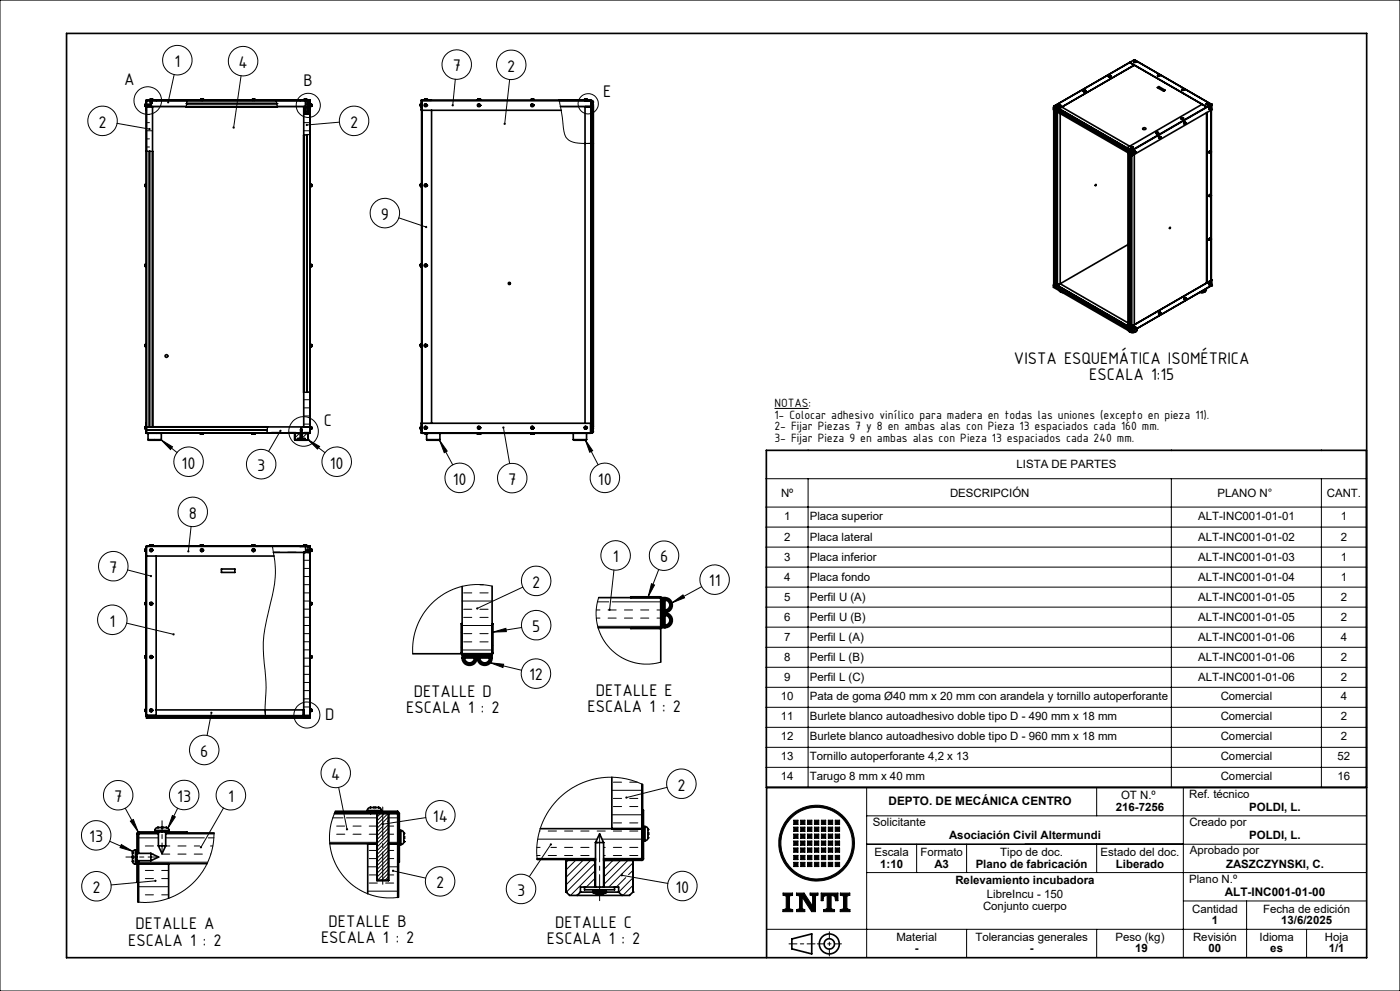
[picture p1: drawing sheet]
<svg xmlns="http://www.w3.org/2000/svg" width="420mm" height="297mm" viewBox="0 0 420 297" stroke-linecap="round" stroke-linejoin="round" font-family="sans-serif">
<defs><g id="words">
<g font-size="5.4">
<text x="52.3" y="20.1">1</text>
<text x="71.5" y="20.4">4</text>
<text x="135.8" y="21.4">7</text>
<text x="152.2" y="21.5">2</text>
<text x="37.2" y="25.4">A</text>
<text x="91.1" y="25.6">B</text>
<text x="181" y="29">E</text>
<text x="29.6" y="38.3">2</text>
<text x="105" y="38.3">2</text>
<text x="114.3" y="65.9">9</text>
<text x="304.2" y="109">VISTA ESQUEMÁTICA ISOMÉTRICA</text>
<text x="326.8" y="113.8">ESCALA 1:15</text>
<text x="97.1" y="127.7">C</text>
<text x="54.5" y="140.4">10</text>
<text x="77.2" y="141.2">3</text>
<text x="98.9" y="140.4">10</text>
<text x="135.8" y="145.3">10</text>
<text x="152.5" y="145.3">7</text>
<text x="179.4" y="145.3">10</text>
<text x="56.6" y="155.5">8</text>
<text x="32.8" y="171.7">7</text>
<text x="183.8" y="168.5">1</text>
<text x="198" y="168.6">6</text>
<text x="159.7" y="176.1">2</text>
<text x="212.7" y="175.8">11</text>
<text x="32.8" y="187.8">1</text>
<text x="159.7" y="189.4">5</text>
<text x="158.7" y="203.9">12</text>
<text x="124.1" y="208.8">DETALLE D</text>
<text x="178.7" y="208.6">DETALLE E</text>
<text x="97.5" y="215.7">D</text>
<text x="121.9" y="213.7">ESCALA 1 : 2</text>
<text x="176.3" y="213.5">ESCALA 1 : 2</text>
<text x="60.1" y="226.8">6</text>
<text x="99.3" y="233.7">4</text>
<text x="203.2" y="236.9">2</text>
<text x="34.3" y="240.4">7</text>
<text x="53.2" y="240.3">13</text>
<text x="68.4" y="240.4">1</text>
<text x="129.9" y="246.4">14</text>
<text x="26.8" y="252.4">13</text>
<text x="27.7" y="267.7">2</text>
<text x="130.8" y="266.2">2</text>
<text x="155.1" y="268.5">3</text>
<text x="202.6" y="267.6">10</text>
<text x="40.6" y="278.5">DETALLE A</text>
<text x="98.6" y="277.8">DETALLE B</text>
<text x="166.5" y="278.1">DETALLE C</text>
<text x="38.5" y="283.4">ESCALA 1 : 2</text>
<text x="96.3" y="282.7">ESCALA 1 : 2</text>
<text x="164.1" y="283">ESCALA 1 : 2</text>
</g>
<g font-size="3.9">
<text x="232.3" y="125.5">1- Colocar adhesivo vinílico para madera en todas las uniones (excepto en pieza 11).</text>
<text x="232.3" y="122">NOTAS:</text>
<text x="232.3" y="129">2- Fijar Piezas 7 y 8 en ambas alas con Pieza 13 espaciados cada 160 mm.</text>
<text x="232.3" y="132.5">3- Fijar Pieza 9 en ambas alas con Pieza 13 espaciados cada 240 mm.</text>
</g>
<g font-size="3.5">
<text x="266.6" y="241.2">DEPTO. DE MECÁNICA CENTRO</text>
<text x="367.4" y="268.5">ALT-INC001-01-00</text>
</g>
<g font-size="3.4">
<text x="304.9" y="140.4">LISTA DE PARTES</text>
<text x="234.3" y="148.9">Nº</text>
<text x="285" y="148.9">DESCRIPCIÓN</text>
<text x="365.2" y="148.9">PLANO N°</text>
<text x="398" y="148.9">CANT.</text>
<text x="235.2" y="155.8">1</text>
<text x="242.9" y="155.8">Placa superior</text>
<text x="359.4" y="155.8">ALT-INC001-01-01</text>
<text x="402.2" y="155.8">1</text>
<text x="235.2" y="162.1">2</text>
<text x="242.9" y="162.1">Placa lateral</text>
<text x="359.4" y="162.1">ALT-INC001-01-02</text>
<text x="402.2" y="162.1">2</text>
<text x="235.2" y="168.1">3</text>
<text x="242.9" y="168.1">Placa inferior</text>
<text x="359.4" y="168.1">ALT-INC001-01-03</text>
<text x="402.2" y="168.1">1</text>
<text x="235.2" y="174.1">4</text>
<text x="242.9" y="174.1">Placa fondo</text>
<text x="359.4" y="174.1">ALT-INC001-01-04</text>
<text x="402.2" y="174.1">1</text>
<text x="235.2" y="180.1">5</text>
<text x="242.9" y="180.1">Perfil U (A)</text>
<text x="359.4" y="180.1">ALT-INC001-01-05</text>
<text x="402.2" y="180.1">2</text>
<text x="235.2" y="186.1">6</text>
<text x="242.9" y="186.1">Perfil U (B)</text>
<text x="359.4" y="186.1">ALT-INC001-01-05</text>
<text x="402.2" y="186.1">2</text>
<text x="235.2" y="192.1">7</text>
<text x="242.9" y="192.1">Perfil L (A)</text>
<text x="359.4" y="192.1">ALT-INC001-01-06</text>
<text x="402.2" y="192.1">4</text>
<text x="235.2" y="198.1">8</text>
<text x="242.9" y="198.1">Perfil L (B)</text>
<text x="359.4" y="198.1">ALT-INC001-01-06</text>
<text x="402.2" y="198.1">2</text>
<text x="234.3" y="209.8">10</text>
<text x="235.2" y="204.1">9</text>
<text x="242.9" y="204.1">Perfil L (C)</text>
<text x="242.9" y="209.8">Pata de goma Ø40 mm x 20 mm con arandela y tornillo autoperforante</text>
<text x="359.4" y="204.1">ALT-INC001-01-06</text>
<text x="366.2" y="209.8">Comercial</text>
<text x="402.2" y="204.1">2</text>
<text x="402.2" y="209.8">4</text>
<text x="234.3" y="215.8">11</text>
<text x="242.9" y="215.8">Burlete blanco autoadhesivo doble tipo D - 490 mm x 18 mm</text>
<text x="366.2" y="215.8">Comercial</text>
<text x="402.2" y="215.8">2</text>
<text x="234.3" y="221.8">12</text>
<text x="242.9" y="221.8">Burlete blanco autoadhesivo doble tipo D - 960 mm x 18 mm</text>
<text x="366.2" y="221.8">Comercial</text>
<text x="402.2" y="221.8">2</text>
<text x="234.3" y="227.8">13</text>
<text x="242.9" y="227.8">Tornillo autoperforante 4,2 x 13</text>
<text x="366.2" y="227.8">Comercial</text>
<text x="401.3" y="227.8">52</text>
<text x="234.3" y="233.8">14</text>
<text x="242.9" y="233.8">Tarugo 8 mm x 40 mm</text>
<text x="366.2" y="233.8">Comercial</text>
<text x="401.3" y="233.8">16</text>
<text x="336.3" y="239.5">OT N.º</text>
<text x="356.7" y="239.1">Ref. técnico</text>
<text x="334.8" y="243">216-7256</text>
<text x="374.8" y="243">POLDI, L.</text>
<text x="261.9" y="247.5">Solicitante</text>
<text x="284.7" y="251.6">Asociación Civil Altermundi</text>
<text x="356.8" y="247.5">Creado por</text>
<text x="374.8" y="251.6">POLDI, L.</text>
<text x="262.4" y="256.5">Escala</text>
<text x="276.1" y="256.5">Formato</text>
<text x="300" y="256.5">Tipo de doc.</text>
<text x="330.2" y="256.5">Estado del doc.</text>
<text x="357" y="256">Aprobado por</text>
<text x="264.1" y="260">1:10</text>
<text x="280.3" y="260">A3</text>
<text x="292.7" y="260">Plano de fabricación</text>
<text x="334.8" y="260">Liberado</text>
<text x="367.8" y="260">ZASZCZYNSKI, C.</text>
<text x="286.6" y="265.1">Relevamiento incubadora</text>
<text x="296.1" y="269.3">LibreIncu - 150</text>
<text x="356.7" y="264.5">Plano N.º</text>
<text x="294.9" y="272.8">Conjunto cuerpo</text>
<text x="357.6" y="273.5">Cantidad</text>
<text x="378.9" y="273.5">Fecha de edición</text>
<text x="268.9" y="281.9">Material</text>
<text x="292.6" y="282">Tolerancias generales</text>
<text x="334.7" y="282">Peso (kg)</text>
<text x="357.9" y="282">Revisión</text>
<text x="363.5" y="277">1</text>
<text x="377.8" y="282">Idioma</text>
<text x="384.4" y="277">13/6/2025</text>
<text x="397.5" y="282">Hoja</text>
<text x="274.4" y="285.4">-</text>
<text x="308.9" y="285.5">-</text>
<text x="340.6" y="285.5">19</text>
<text x="362.6" y="285.5">00</text>
<text x="381.1" y="285.5">es</text>
<text x="398.6" y="285.5">1/1</text>
</g>
</g></defs>
<g fill="none" stroke="#000" stroke-width=".3">
<path d="M0 0h420v297h-420zM35.1 37l9.8 1.7M44 39.2h1.8M44 36.8h.8M44 34.3h.8M44 31.9h11.9M52.2 22.4l-1.8 8.3M56.1 30.2l-.3 1.8M72.3 22.7l-2.2 15.5M82.9 30.2l.3 1.8M83.2 31.9h8.5M91.1 39.2h1.9"/>
<path d="M91.2 36.8h1.8M91.2 34.3h1.8M91.9 30.2l-.2 .2M92.4 31.9h.6M92.4 30.8l-.7 .7M92.4 31.9l-.7 .7M92.4 33l-.7 .7M93 30.1v.1M101.8 36.6l-9.8 .9M136.6 23.7l-.8 7.9M152.9 23.8l-1.5 13.3M167.8 30.2l.7 3.9a22.6 22.6 0 0 0 1.3 7.1 6.3 6.3 0 0 0 5.5 1.8h2h-1.8"/>
<path d="M177.2 32h.1M177.4 31.8l-9.3 .1M44 44.1h.8M44 41.6h.8M44 45.3l1.8 .1M93 40.2l-1.9 .3M178 42.9l-.6 .1M119.7 65.3l8.1 2.7M91.1 119.8h1.9M93 117.5l-1.9 .1M48.3 131.8l3.5 2.1-.6 .8zM48.3 131.8l4.8 3.8"/>
<path d="M80.2 127.9l-.1 1.8M81.5 129.6h2.4M84.1 129.1l-3.5 6.2M86.4 129.6h2.4M89.9 129.9l-1.5 1.4M91.1 127.1h1.9M91.2 124.7h1.8M91.2 122.2h1.8M91.2 129.6h1.8M92.1 129.8l-1.4 1.5M92.4 131.8l3.5 2-.7 .8zM92.4 131.8l5.1 3.9"/>
<path d="M93 128.9v.1M131.8 131.9l2.4 3.3-.9 .5zM131.8 131.9l4 7.4M151 128.1l1.9 10.8M175.5 131.8l2.3 3.3-.9 .4zM175.5 131.8l3.9 7.5M232.3 122.4h10.3M57.3 157.8l-.8 7.4M229.9 143.5h180M229.9 152h180M229.9 158h180M242.4 143.5v92.5"/>
<path d="M351.4 143.5v92.5M396.4 143.5v92.5M38.3 170.8l7 1.8M81.7 163.8a31.8 31.8 0 0 1-.6 17.1l-.6 2.5a38.2 38.2 0 0 0-1 17.5 82.8 82.8 0 0 1 .1 12.4v1.3M82 165.5h1.9M86.4 165.5h2.4M91.1 170.4h1.9M91.1 177.7h1.9M91.2 167.9h1.8M91.2 175.2h1.8M91.2 172.8h1.8M91.2 165.5h.5"/>
<path d="M92.4 165.5h.6M92.8 164.8l-.1 .2M93.1 164.5l-.1 .2M139.1 177.7h2.4M144 177.7h2.4M144 175.3h1M147.6 175.7l-3.3-.5h-2.5l-2.7 .4-4.4 1.6-2.4 1.3-1.8 1.4-3 3.4-2.2 3.9-1.3 4.5-.2 4.2M156.8 176l-13.6 6.3M179.6 179.1l-.5 2-.3 2.2 .4 4 1.5 3.8 2.4 3.3 3.2 2.6 2 .9 2.2 .7 2.2 .4h2.2l3.3-.6M184.2 170.8l-1.3 11.9M193.6 178.9l-.3 .2M195.4 174.9l1 .4-1.9 3.6z"/>
<path d="M197.6 170.7l-3.1 8.2M198 178.9l-.2 .2M210.5 175.8l-8.9 4.9M229.9 164h180M229.9 170h180M229.9 176h180M38 186.8l14.1 3.3M91.1 185h1.9M91.1 192.3h1.9M91.1 199.7h1.9M91.2 182.6h1.8M91.2 189.9h1.8"/>
<path d="M91.2 197.2h1.8M91.2 180.1h1.8M91.2 187.5h1.8M91.2 194.8h1.8M138.6 180.1h9M138.6 187.5h9M138.6 194.8h9M138.6 189.2l-.2 .3M138.6 193.7l-.2 .3M139.1 185h2.4M139.1 189.9h2.4M139.1 192.4h2.4"/>
<path d="M139.1 182.6h2.4M144 185h2.4M144 189.9h2.4M144 192.4h2.4M144 182.6h2.4M145.4 195.9l-.3 .3M147.1 198.6l4 .5-.2 1zM147.1 198.6l9.4 2.3M147.9 193.4l-.3 .3M147.9 189.4l3.9-1.1 .1 1zM156.5 188.1l-8.6 1.3M178.9 182.8h1.1"/>
<path d="M178.9 185.2h1.1M179.2 180.4h3.4M179.3 187.7h18.9M182.4 185.2h2.5M182.4 182.8h2.5M183.6 180.4h14.6M187.3 185.2h2.5M187.3 182.8h2.5M192.2 185.2h2.4M192.2 182.8h2.4M197.1 185.2h1.1M197.1 182.8h1.1"/>
<path d="M197.8 188.1l-.2 .3M198.5 187.4l-.3 .3M201.6 180.7l3.3-2.4 .5 .9zM229.9 182h180M229.9 188h180M229.9 194h180M229.9 200h180M63.4 213.6l-1.3 6.8M79.5 212.8l.1 1.8M79.6 214.6l.1 .6M91.1 207h1.9M91.1 214.3h1.9"/>
<path d="M91.2 204.5h1.8M91.2 211.9h1.8M91.2 202.1h1.8M91.2 209.4h1.8M92.5 214.6h-.1M93 214v.1M229.9 206h180M229.9 212h180M229.9 218h180M101.6 236l2.5 12.5M183.6 236.9h8.9M184 234.4h2.5"/>
<path d="M184 239.3h2.5M188.9 234.4h2.3M188.9 239.3h2.4M192.8 235.1l-2.4-1-2.6-.7-3.1-.4h-3.5l-2.2 .3-3.2 .9-3.1 1.3-2.4 1.6-2 1.6-2.1 2.1-1.6 2.2-1.7 3.1-.9 2.4-.7 3.3-.3 2.6 .1 3.2M200.1 236l-12.2 3M229.9 224h180M229.9 230h180M260 236v51M329 236v8.5M359.2 236h-4.2v51M32.9 252.1l7 3.1M36.4 253.1l3.5 2.1-3.9-1.2z"/>
<path d="M37.6 242.2l3.9 7.2M39.1 246.1l.9-.5 1.5 3.8zM41.3 253l-.2 .3M41.6 258.4h20.7M41.6 251.1h5.9M43.6 253.5h2.4M45 249.3l-.2 .3M45.7 256h.3M48.5 256h2.4M49.7 253.5h1.2M49.7 251.1h11.6M51.7 244.4l.9 .4-2.2 3.4z"/>
<path d="M53.3 242.2l-2.9 6M53.4 256h2.4M53.4 253.5h2.4M58.3 256h2.4M58.3 253.5h1.6M62.4 251.1h1.8M63.1 256h.2M63.1 253.5h.8M64.2 249.6l-.4 4.4-1.3 4.1-2.5 4.2-2.6 2.8-3.9 2.8-3.8 1.6-4.1 .9-4.3-.1M67.1 242.1l-6.8 11.8M98.9 252.4h14.2M99.8 245.1h3.1"/>
<path d="M100.6 243.1l-.9 2.3-.6 2.3-.3 2.5 .1 2.6 .4 2.3 .7 2.4 1 2.2 1.4 2.1 1.4 1.6 2 1.9 2.1 1.4 2.3 1.1 2.3 .8 2.2 .4 3.3 .1 1.6-.2M101 250h2.4M101 247.6h2.4M103.9 245.1h9.2M105.9 250h2.4M105.9 247.6h2.4M106.8 243.4l-.3 .2M110.3 259.8h2.8M110.8 250h2.3M110.8 247.6h2.3M110.8 257.3h2.3M110.8 254.9h2.3"/>
<path d="M111.3 243.4l-.3 .2M114.1 243.9l-1 1M115 247.5l-1.9 1.9M115.3 243.9l-2.2 2.2M116.3 247.3l-3.2 3.2M116.3 243.9l-3.2 3.3M116.6 250h1.5M116.6 245.1h2.7M116.6 252.4h2.7M116.6 247.6h1.5M116.6 251.5l-3.5 3.5M116.6 244.8l-3.5 3.5"/>
<path d="M116.6 245.9l-.4 .4M116.6 248.2l-3.5 3.5M116.6 249.3l-3.5 3.5M116.6 250.4l-3.5 3.5M116.6 252.7l-3.5 3.4M116.6 253.8l-3.5 3.5M116.6 254.9l-3.5 3.5M116.6 256l-3.5 3.5M116.6 257.1l-3.5 3.5M116.6 258.3l-3.5 3.5M116.6 259.4l-3.5 3.5M116.6 259.8h2.7"/>
<path d="M116.6 257.3h1.5M116.6 254.9h1.5M119.8 243.8l-.2 .2M119.8 257.3l-.2 .2M119.8 248.3l-.2 .2M127.7 245l-12.8 2M161 256.4h1M161 254h1M161.3 251.5h17.8M161.9 249.1h.1M164.5 256.4h2.4M164.5 249.1h2.4"/>
<path d="M165.2 253.1l-6.4 9.6M165.3 254h1.6M169.4 256.4h2.4M169.4 249.1h2.4M169.4 254h2.4M170.4 257.8l-.5 .6M172.7 257.8l-2.8 2.9M174.2 256.4h2.5M174.2 249.1h2.5M174.2 254h2.5M174.9 257.8l-5 5.1M177.2 257.8l-7.3 7.3"/>
<path d="M178.5 258.7l-8.6 8.7M179.1 249.1h2.5M180.6 251.5h11.9M181.1 256.4h.5M181.1 254h.5M181.6 257.8l-.4 .5M183.6 244.2h8.9M184 241.7h2.5M184 246.6h2.5M184 256.4h2.5M184 249.1h2.5M184 254h2.5"/>
<path d="M184.1 257.6l-2.9 3M186.2 257.8l-5 5M188.4 257.8l-7.2 7.2M188.9 241.7h2.4M188.9 246.6h2.4M188.9 256.4h2.4M188.9 249.1h2.4M188.9 254h2.4M189.9 258.6l-7.3 7.2M193 244.2l-.2 .3M193 248.7l-.2 .3M238.1 245.8h1.3v1.3h-1.3z"/>
<path d="M238.1 247.9h1.3v1.3h-1.3zM238.1 250h1.3v1.2h-1.3zM238.1 252.1h1.3v1.2h-1.3zM238.1 254.1h1.3v1.3h-1.3zM238.1 256.4h1.3v1.2h-1.3zM238.1 258.4h1.3v1.3h-1.3zM240.2 245.8h1.3v1.3h-1.3zM240.2 247.9h1.3v1.3h-1.3zM240.2 250h1.3v1.2h-1.3zM240.2 252.1h1.3v1.2h-1.3zM240.2 254.1h1.3v1.3h-1.3zM240.2 256.4h1.3v1.2h-1.3z"/>
<path d="M240.2 258.4h1.3v1.3h-1.3zM242.3 245.8h1.3v1.3h-1.3zM242.3 247.9h1.3v1.3h-1.3zM242.3 250h1.3v1.2h-1.3zM242.3 252.1h1.3v1.2h-1.3zM242.3 254.1h1.3v1.3h-1.3zM242.3 256.4h1.3v1.2h-1.3zM242.3 258.4h1.3v1.3h-1.3zM244.3 245.8h1.3v1.3h-1.3zM244.3 247.9h1.3v1.3h-1.3zM244.3 250h1.3v1.2h-1.3zM244.3 252.1h1.3v1.2h-1.3z"/>
<path d="M244.3 254.1h1.3v1.3h-1.3zM244.3 256.4h1.3v1.2h-1.3zM244.3 258.4h1.3v1.3h-1.3zM246.4 245.8h1.3v1.3h-1.3zM246.4 247.9h1.3v1.3h-1.3zM246.4 250h1.3v1.2h-1.3zM246.4 252.1h1.3v1.2h-1.3zM246.4 254.1h1.3v1.3h-1.3zM246.4 256.4h1.3v1.2h-1.3zM246.4 258.4h1.3v1.3h-1.3zM248.5 245.8h1.3v1.3h-1.3zM248.5 247.9h1.3v1.3h-1.3z"/>
<path d="M248.5 250h1.3v1.2h-1.3zM248.5 252.1h1.3v1.2h-1.3zM248.5 254.1h1.3v1.3h-1.3zM248.5 256.4h1.3v1.2h-1.3zM248.5 258.4h1.3v1.3h-1.3zM250.6 245.8h1.3v1.3h-1.3zM250.6 247.9h1.3v1.3h-1.3zM250.6 250h1.3v1.2h-1.3zM250.6 252.1h1.3v1.2h-1.3zM250.6 254.1h1.3v1.3h-1.3zM250.6 256.4h1.3v1.2h-1.3zM250.6 258.4h1.3v1.3h-1.3z"/>
<path d="M260 253h150M260 244.5h150M275 253v8.5M290 253v8.5M329 253v8.5M41.6 265.7h9M43.6 263.3h2.4M43.6 268.2h2.4M43.6 260.9h2.4M46.6 264l-13.3 1.2M48.5 263.3h2.1M48.5 268.2h2.1"/>
<path d="M48.5 260.9h2.1M110.3 267.1h9M110.8 264.7h2.4M110.8 262.2h2.3M115.7 264.7h2.4M116.6 260.5l-3.4 3.4M116.6 261.7l-2.3 2.2M116.6 262.7l-1.2 1.2M116.6 262.2h1.5M117.9 261l9.8 2.2M178.5 263.2l-2.6 2.6M178.5 265.5l-.3 .3"/>
<path d="M178.5 260.9l-7.3 7.5M186.5 262.3l13.8 2.5M187.7 263l-2.8 2.8M189.6 263.3l-4 4.1M189.9 265.4l-3 3M189.9 260.9l-1.3 1.2M230 278.5h180M234.9 267.6h2.9v.7l-.9 .2v3.8l.9 .3v.6h-2.9v-.5l1-.4v-3.8l-1-.2zM238.9 267.6h2.3l2.6 3.9v-3l-.8-.3v-.6h2.4v.6l-.7 .3v4.7h-1.2l-2.8-4.3v3.4l.7 .3v.6h-2.4v-.6l.9-.3v-3.8l-1-.2zM246.3 267.6h5.1v2.3h-.8l-.2-1.3-1.1-.3v4l1.1 .4v.5h-3.3v-.5l1-.4v-4l-1 .3-.2 1.3h-.6zM252.1 267.6h2.9v.7l-.9 .2v3.8l.9 .3v.6h-2.9v-.5l.9-.4v-3.8l-.9-.2zM260 261.5h150"/>
<path d="M290 278.5v8.5M329 278.5v8.5M355 270h55M374 270v17M392 278.5v8.5"/>
<circle cx="53.2" cy="18" r="4.4"/>
<circle cx="72.9" cy="18.3" r="4.4"/>
<circle cx="137" cy="19.3" r="4.4"/>
<circle cx="153.4" cy="19.4" r="4.4"/>
<circle cx="30.8" cy="36.2" r="4.4"/>
<circle cx="44.3" cy="30.1" r="4.1"/>
<circle cx="92.5" cy="31.6" r="3.6"/>
<circle cx="106.2" cy="36.2" r="4.4"/>
<circle cx="176.5" cy="31.1" r="3"/>
<circle cx="115.5" cy="63.9" r="4.4"/>
<circle cx="56.6" cy="138.4" r="4.4"/>
<circle cx="78.3" cy="139.1" r="4.4"/>
<circle cx="91.1" cy="129.3" r="4.4"/>
<circle cx="101" cy="138.4" r="4.4"/>
<circle cx="57.8" cy="153.4" r="4.4"/>
<circle cx="137.9" cy="143.2" r="4.4"/>
<circle cx="153.7" cy="143.3" r="4.4"/>
<circle cx="181.5" cy="143.2" r="4.4"/>
<circle cx="34" cy="169.7" r="4.4"/>
<circle cx="160.9" cy="174.1" r="4.4"/>
<circle cx="184.7" cy="166.5" r="4.4"/>
<circle cx="199.2" cy="166.5" r="4.4"/>
<circle cx="214.4" cy="173.7" r="4.4"/>
<circle cx="33.7" cy="185.7" r="4.4"/>
<circle cx="160.9" cy="187.4" r="4.4"/>
<circle cx="92.1" cy="214.3" r="3.9"/>
<circle cx="160.8" cy="201.9" r="4.4"/>
<circle cx="35.5" cy="238.3" r="4.4"/>
<circle cx="55.3" cy="238.3" r="4.4"/>
<circle cx="61.3" cy="224.8" r="4.4"/>
<circle cx="69.3" cy="238.3" r="4.4"/>
<circle cx="100.7" cy="231.6" r="4.4"/>
<circle cx="204.4" cy="234.9" r="4.4"/>
<circle cx="28.9" cy="250.4" r="4.4"/>
<circle cx="132.1" cy="244.3" r="4.4"/>
<circle cx="245" cy="252.7" r="10.7"/>
<circle cx="245" cy="252.7" r="11.4"/>
<circle cx="28.9" cy="265.6" r="4.4"/>
<circle cx="132.1" cy="264.1" r="4.4"/>
<circle cx="156.3" cy="266.4" r="4.4"/>
<circle cx="204.7" cy="265.5" r="4.4"/>
</g>
<g fill="none" stroke="#000" stroke-width=".5">
<path d="M20 10h390v277h-390zM338.9 18.7l-22.5 13M338.9 18.7l23.1 13.4M340.1 18.6l.2-.2 .4 .2M340.1 18.6h.1M340.1 18.6h.6M340.3 18.4h.1M340.3 18.4v.2M340.3 18.6h.1M340.3 18.4h.2M340.3 18.6h.2M340.3 17.9l23.1 13.4"/>
<path d="M340.3 17.9l-1.4 .8M340.3 19.5l-22.5 13M340.3 18.5h.1M340.3 18.5v.1M340.4 18.4l-.1 .2M340.4 18.5l-.1 .1M340.4 18.4h.1M340.4 18.4v.1M340.4 18.5l.1 .1M340.5 18.5h.1M340.5 18.5v.1M340.5 18.4h.1"/>
<path d="M340.5 18.6h.1M340.5 18.4h-.1M340.5 18.4v.2M340.5 18.4v.1M340.7 18.6h.1M43.6 31.8l.1 .2M43.6 31.8h.1M43.6 31.6v.2M43.6 31.6h.1M43.6 31.5v.1M43.6 31.5h.1M43.6 31.3v.2"/>
<path d="M43.6 31.3h.1M43.7 31.1l-.1 .2M43.7 31.1v.9M43.9 30.2v1.1h.8M43.9 33.1h.1M43.9 30.2h.1M44 30.1l-.1 .1M44 30.1h1.1v.8M44 31.8v96.1M44 32h47.7M44 30.2h1.1M44.7 31.3v.5"/>
<path d="M44.7 31.8h-.8v97.9M44.7 31.3l.5 .3-.5 .2M44.9 29.9h.9M44.9 30h-.9v1.3M45.1 29.8l-.2 .1M45.1 29.8h.1M45.1 29.8h.2M45.1 30.9h.4M45.1 30.9l.2 .5 .2-.5M45.3 29.8h.1M45.4 29.8h.1M45.4 29.8h.2"/>
<path d="M45.5 30.2h47.5M45.6 29.8l.2 .1M45.6 29.8h.1M45.8 32v95.9M45.8 30h45.3M46.8 30.1h.1M55.8 32h27.4M56 31h.1M56 31h27M56.1 30.1v.1M60.1 29.9h.9M60.1 29.9v.1"/>
<path d="M60.3 29.8l-.2 .1M60.3 29.8h.1M60.3 29.8h.2M60.3 30.1h.1M60.5 29.8h.1M60.6 29.8h.1M60.6 29.8h.2M60.7 30.1h.1M60.8 29.8l.2 .1M60.8 29.8h.1M61 29.9v.1M75.6 29.9h.8"/>
<path d="M75.6 29.9v.1M75.8 29.8l-.2 .1M75.8 29.8h.1M75.8 29.8h.2M75.8 30.1h.1M76 29.8h.1M76.1 29.8h.1M76.1 29.8h.2M76.3 29.8l.1 .1M76.3 30.1h.1M76.3 29.8h.1M76.4 29.9v.1"/>
<path d="M82.8 30.1l.1 .1M83 31h.1M90 30.1h.1M91.1 29.9h.9M91.1 29.9v.2M91.1 32v95.9M91.3 29.8l-.2 .1M91.3 29.8h.1M91.3 29.8h.2M91.3 30.1v.1M91.5 29.8h.1M91.6 29.8h.1"/>
<path d="M91.6 29.8h.2M91.7 30.2v3.9h.7v-3.9M91.8 30.1v.1M91.8 29.8l.2 .1M91.8 29.8h.1M92 30h1v99.7M92 29.9v.2M92.4 32h.6M93 30.1v.1M93 30.1h-47.5v.8M93 31.4h.1M93 31.8h.1"/>
<path d="M93 30.2h.1M93 30.2v99.5M93 33.1h.1M93 31.1h.1M93 32h.1M93.1 31.1l.2 .2M93.1 31.1v.9M93.3 31.8l-.2 .2M93.3 31.5v.1M93.3 31.6h.1M93.3 31.6v.2M93.3 31.8h.1"/>
<path d="M93.3 31.3h.1M93.3 31.3v.2M93.3 31.5h.1M126.2 31.7l.1 .2M126.2 31.7h.1M126.2 31.5v.2M126.2 31.5h.1M126.2 31.3v.2M126.2 31.3h.1M126.3 31.1l-.1 .2M126.3 31.1v.8M126.3 31.9h.1"/>
<path d="M126.3 31.1h.1M126.4 30.1l51 .1M126.4 30.1l.1 2.9M126.5 30.2h.1M126.5 30v99.7M126.5 30l-.1 .1M126.5 30l2.9 .1M126.6 30.2l-.1 99.5M126.6 30.2h.1M126.6 30.2h51a.44 .44 0 0 1 .4 .4 .44 .44 0 0 1-.4 .4M126.6 30.1v.1M126.6 30.2v2.9h41.7"/>
<path d="M127.2 29.9h.9M127.2 29.9v.1M127.4 29.8l-.2 .1M127.4 31.5v.1M127.4 31.6h.1M127.4 31.6l.2 .2M127.4 31.5h.1M127.4 29.8h.1M127.4 29.8h.2M127.4 31.5h.2M127.5 31.5v.1M127.6 31.8h.1"/>
<path d="M127.6 31.5v-.2l.1 .2M127.6 31.3l-.2 .2M127.6 29.8h.1M127.6 31.7h.1M127.6 31.4h.1M127.6 31.5h.1M127.7 31.3l.2 .2M127.7 29.8h.1M127.7 29.8h.2M127.7 31.5h.1M127.7 31.5h.2M127.8 31.5v.1"/>
<path d="M127.9 29.8l.2 .1M127.9 31.6l-.2 .2M127.9 31.6h.1M127.9 31.5v.1M127.9 31.5h.1M127.9 29.8h.1M128.1 29.9v.1M129.5 33.1v93.8M143.2 29.9h.9M143.2 29.9v.2M143.4 29.8l-.2 .1M143.4 29.8h.1"/>
<path d="M143.4 29.8h.2M143.4 31.5v.1M143.4 31.6h.1M143.4 31.6l.2 .2M143.4 31.5l.2-.2 .3 .2M143.4 31.5h.1M143.5 31.5v.1M143.6 29.8h.1M143.6 31.8h.1M143.6 31.3l-.2 .2M143.6 31.7h.1M143.6 31.4h.1"/>
<path d="M143.7 29.8h.1M143.7 29.8h.2M143.7 31.3l.2 .2M143.8 31.5v.1M143.9 29.8l.2 .1M143.9 29.8h.1M143.9 31.6l-.2 .2M143.9 31.6h.1M143.9 31.5v.1M143.9 31.5h.1M144.1 29.9v.2M159.2 29.9h.9"/>
<path d="M159.2 29.9v.2M159.4 29.8l-.2 .1M159.4 29.8h.1M159.4 29.8h.2M159.4 31.5v.1M159.4 31.6h.1M159.4 31.6l.2 .2M159.4 31.5h.1M159.4 31.5h.2M159.4 31.6h.2M159.5 31.5v.1M159.6 31.5v-.2l.3 .2"/>
<path d="M159.6 31.6v.2M159.6 29.8h.1M159.6 31.8h.1M159.6 31.3l-.2 .2M159.6 31.7h.1M159.6 31.4h.1M159.7 29.8h.1M159.7 29.8h.2M159.7 31.3l.2 .2M159.8 31.5v.1M159.9 29.8l.2 .1M159.9 29.8h.1"/>
<path d="M159.9 31.6l-.2 .2M159.9 31.6h.1M159.9 31.5v.1M159.9 31.5h.1M160.1 29.9v.2M167.8 30.1v.1M168.1 32h9.5M175.2 29.9h.9M175.2 29.9v.2M175.4 29.8l-.2 .1M175.4 29.8h.1M175.4 29.8h.2"/>
<path d="M175.4 30.1v.1M175.5 32h1.8M175.5 30.1v.1M175.5 32v94.9M175.5 32.1h1.8M175.6 29.8h.1M175.7 29.8h.1M175.7 29.8h.2M175.9 29.8l.2 .1M175.9 29.8h.1M176.1 29.9v.2M177.2 30.1h.1"/>
<path d="M177.3 31.9v.1M177.3 30.2v99.6M177.3 32v.1M177.4 31.9l-.1 .1M177.4 30.2l-.1 99.6M177.4 32l-.1 .1M177.6 32h.4v95.9h-.4M177.6 31h.1M177.6 30.3a.3 .3 0 0 1 .2 .3 .3 .3 0 0 1-.2 .3zM177.6 31a.46 .46 0 0 1 .4 .5 .46 .46 0 0 1-.4 .5M177.6 31.2a.28 .28 0 0 1 .2 .3 .28 .28 0 0 1-.2 .3zM177.6 32v95.9"/>
<path d="M316.1 33v52.2M316.2 32.4l-.1 .5 23 13.3-.2-.1M316.2 32.9l.3 .3M316.2 31.9l-.1 .5 23.1 13.3M316.2 31.9l23.1 13.3M316.2 33l.2 .1M316.3 33v.1M316.3 31.8h.1M316.3 31.8l-.1 .1M316.3 31.8l23.1 13.4M316.3 31.7h.1M316.4 31.7h.1"/>
<path d="M316.4 31.7v.1M316.4 31.8l23 13.3M316.4 31.7h-.1M316.4 31.7l1.4 .8M316.4 31.7l-.1 .1M316.5 33.2v52.3l.6 .1M316.6 33.2l.4 .2M316.7 33.2l.2 .1M316.7 33.3h.1M317.1 33.4v52.2M317.1 33.5v52M317.2 33.5v52"/>
<path d="M317.5 31.6l.2-.2 .4 .2M317.5 31.7l.1 .2 .5-.2M317.5 31.6l.2 .2 .4-.2M317.5 31.6v.1M317.6 31.5h.1M317.6 31.5v.1M317.6 31.6h.1M317.6 31.5l.3 .1M317.7 31.5h.2M317.7 31.5h.1M317.7 31.5h-.1M317.7 31.5l-.1 .1"/>
<path d="M317.7 31.6h.2M317.7 31.6h.1M317.7 31.5v.1M317.8 32.5h.1M317.8 31.6h.1M317.9 31.5h.1M317.9 31.5v.1M317.9 31.6h.1M317.9 31.5l-.3 .1M318.1 31.6v.1M318.1 34v51M318.6 32.1l20.3 11.7"/>
<path d="M325 27.3l.2-.2 .4 .2M325 27.3l.3 .2 .3-.2M325 27.3h.6M325 27.3h.1M325.2 27.1h.1M325.2 27.1v.1M325.2 27.2v.1M325.2 27.1l.2 .1M325.2 27.1h.2M325.2 27.3h.1M325.2 27.3h.2M325.3 27.2h.1"/>
<path d="M325.3 27.2h-.1M325.3 27.2l-.1 .1M325.3 27.2v.1M325.4 27.2h.1M325.4 27.2v.1M325.4 27.1h.1M325.4 27.3h.1M325.4 27.1v.1M325.4 27.1l-.1 .1M325.6 27.3h.1M332.6 22.9l.2-.2 .3 .2M332.6 22.9l.1 .2 .4-.2"/>
<path d="M332.6 22.9l.2 .2 .3-.2M332.7 22.8h.1M332.7 22.8v.1M332.7 22.9h.1M332.7 22.8l.1 .1M332.8 22.8h.2M332.8 22.9h.2M332.8 22.9h.1M332.8 22.9h-.1M332.8 22.8v.1M332.8 22.8h.1M332.9 22.9h-.1"/>
<path d="M332.9 22.9h.1M333 22.8h.1M333 22.9h.1M333 22.8h-.1M333 22.8l-.1 .1M333 22.8v.1M342.9 38.4a.43 .43 0 0 1 .5-.2 .43 .43 0 0 1 .2 .6h-.7zM346.8 39.9l.2-.3 .4 .3M346.8 39.9l.2 .2 .4-.2M346.8 39.9l.2 .1 .4-.1M347 39.7h.1M347 39.7v.1"/>
<path d="M347 39.8h.1M347 39.7l.2 .1M347 39.7h.2M347 39.8h.2M347.1 39.8h-.1M347.1 39.8h.1M347.1 39.7v.1M347.1 39.7h.1M347.2 39.7h.1M347.2 39.8h.1M347.2 39.7h-.1M347.2 39.7v.1"/>
<path d="M347.2 26.2l.5-.2 1.9 1.1-.5 .2zM347.3 22.7l.2-.2 .3 .2M347.3 22.7l.2 .2 .3-.2M347.3 22.7v.1M347.4 22.6h.1M347.4 22.6v.1M347.4 22.7h.1M347.5 22.5h.2M347.5 22.5h.1M347.5 22.5l-.1 .1M347.5 22.7h.2M347.5 22.5v.1"/>
<path d="M347.5 22.6l-.1 .1M347.5 22.7h.1M347.5 22.6h.1M347.6 22.6h.1M347.6 22.6l-.1 .1M347.6 22.6l.1 .1M347.6 22.6v.1M347.6 22.7h.1M347.7 22.5h.1M347.7 22.7h.1M347.7 26v.5M347.7 22.6v.1"/>
<path d="M347.8 22.7v.1M354.4 35.5l.1-.2 .4 .2M354.4 35.6v.1M354.4 35.5v.1M354.5 35.3v.2M354.5 35.5h.1M354.5 35.3l.3 .2M354.5 35.3h.2M354.5 35.3h.1M354.5 35.5h.2M354.5 35.3v.1M354.6 26.9l.2-.2 .3 .2"/>
<path d="M354.6 26.9h.1M354.6 35.5h.1M354.6 26.9h.5M354.6 35.4l-.1 .1M354.6 35.4v.1M354.6 35.5h-.1M354.6 35.4h.1M354.7 35.5h.1M354.7 35.4v.1M354.7 26.8h.1M354.7 26.8v.1M354.7 26.9h.1"/>
<path d="M354.7 35.3h.1M354.7 35.3v.1M354.8 35.5h-.1M354.8 35.3v.2M354.8 26.8l.1 .1M354.8 35.3l-.1 .1M354.8 26.8h.2M354.8 26.9h.2M354.8 26.9h.1M354.8 26.8v.1M354.8 26.8h.1M354.9 26.9h.1"/>
<path d="M354.9 35.6l-.5 .1M354.9 35.5l-.5 .1M354.9 35.5v.1M354.9 26.8l.1 .1M355 26.8h.1M355 26.9h.1M355 26.8v.1M355 26.8l-.3 .1M355.1 26.9h.1M355.4 36.9v.1M355.4 37h.1M355.4 36.9h.1"/>
<path d="M355.4 36.9l.1 .1M355.5 37h.1M355.5 36.8h.1M355.5 36.8l-.1 .1M355.5 36.9v.1M355.5 36.8v.1M355.5 36.7l.1 .1M355.5 36.7h.1M355.5 36.7v.1M355.5 36.7v.3M355.5 36.6l.1 .3-.4 .2M355.5 36.6l-.3 .1v.4"/>
<path d="M355.5 36.6l-.2 .1-.1 .4M355.6 36.8l-.1 .2M355.6 36.8l-.2 .1M355.6 36.8h.1M360.6 31.3l-22.5 13M361.9 31.1l.2-.2 .3 .2M361.9 31.1l.2 .2 .3-.2M361.9 31.1v.1M362 33.8v51M362 31.1h.1M362 31h.1M362.1 31v.1"/>
<path d="M362.1 31h.1M362.1 31h.2M362.1 31h-.1M362.1 31.1h.1M362.1 31.1h.2M362.2 31.1h.1M362.2 31h.1M362.2 31.1h-.1M362.2 31v.1M362.3 31h.1M362.3 31.1h.1M362.3 31l-.1 .1"/>
<path d="M362.3 31v.1M362.4 31.1v.1M362.9 32.6h.1M362.9 32.6l.1 .1M362.9 32.5v.1M363 32.7h.1M363 32.4h.1M363 32.4l-.1 .2M363 32.4v.3M363 32.5l-.1 .1M363 32.6h-.1M363 32.4v.1"/>
<path d="M363 32.5v.1M363 32.6h.1M363 32.5h.1M363 32.6v.1M363 32.4v.2M363.1 32.2v.2M363.1 32.2l-.4 .2 .1 .3M363.1 32.2l-.3 .2v.3M363.1 32.5h.1M363.1 32.5l-.1 .1M363.1 32.4v.1M363.1 32.4h.1"/>
<path d="M363.1 32.4l-.1 .1M363.1 32.5h-.1M363.1 32.4l-.3 .3M363.3 31.3l.1 .1M363.3 31.3h.1M363.3 31.3l-23.8 13.7M363.4 31.4h.1M363.4 31.3v.1M363.4 31.3h.1M363.4 31.3l-1.4 .8M363.4 31.4l-23.9 13.8M363.4 33l-23.9 13.7"/>
<path d="M363.4 32.9h.1M363.4 31.3v54.3M363.4 31.3v1.6M43.6 55.8l.1 .2M43.6 55.8h.1M43.6 55.6v.2M43.6 55.6h.1M43.6 55.5v.1M43.6 55.5h.1M43.6 55.3v.2M43.6 55.3h.1M43.7 55.1l-.1 .2"/>
<path d="M43.7 55.1v.9M43.9 55.8h.1M43.9 55.3h.1M43.9 45.3h.1M44.8 45.3h.1M44.8 45.3v82.6M45.8 45.4v82.5M91.1 40.5v77.1M92 40.4h.1M92 40.4v77.1M93 40.2h.1M93 55.8h.1"/>
<path d="M93 55.3h.1M93.1 55.1l.2 .2M93.1 55.1v.9M93.3 55.8l-.2 .2M93.3 55.5v.1M93.3 55.6h.1M93.3 55.6v.2M93.3 55.8h.1M93.3 55.3h.1M93.3 55.3v.2M93.3 55.5h.1M126.2 55.7l.1 .2"/>
<path d="M126.2 55.7h.1M126.2 55.6v.1M126.2 55.6h.1M126.2 55.5v.1M126.2 55.5h.1M126.2 55.2v.3M126.2 55.2h.1M126.3 55.1l-.1 .1M126.3 55.1v.8M126.4 55.7h.1M126.4 55.3h.1M127.4 55.5v.1"/>
<path d="M127.4 55.6h.1M127.4 55.6l.2 .2M127.4 55.5h.1M127.5 55.5v.1M127.6 55.8h.1M127.6 55.3h.1M127.6 55.3l-.2 .2M127.6 55.4h.1M127.6 55.7h.1M127.7 55.8h.1M127.7 55.3l.2 .2M127.7 55.3h.1"/>
<path d="M127.8 55.5v.1M127.9 55.6l-.2 .2M127.9 55.6h.1M127.9 55.5v.1M127.9 55.5h.1M177.3 43h.1M328.6 55.3h.3l-.2 .4zM338.1 44.3l1.4 .8M338.1 44.3h.1M338.4 45.8l.5 .4h.4M338.4 45.8v52.3l.4 .1M338.5 45.8l.2 .1"/>
<path d="M338.5 45.9h.1M338.8 46.1v52.3l.5 .1M338.9 46.1h.1M339.2 45.5l.1 .1M339.2 46l.1 .1M339.3 44.2l.2-.2 .3 .2M339.3 44.2l.1 .2 .4-.2M339.3 44.2l.2 .2 .3-.2M339.3 45.2l-.2 .3 .2 .2M339.3 45.7l-.2 .3 .2 .2M339.3 45.7h.1M339.3 45.8v.3"/>
<path d="M339.3 45.3l-.1 .3zM339.3 46.2v52.6M339.4 44.1h.1M339.4 44.1v.1M339.4 44.2h.1M339.4 45.2h.1M339.4 45.1l.1 .1M339.4 46.1l-.1 .1M339.4 45.2v54.2M339.4 45.2h-.1M339.4 44h.3M339.4 44h.1"/>
<path d="M339.4 44v.1M339.4 44.2h.3M339.4 45.1v.1M339.4 45.1v54.3M339.4 44l.1 .1M339.4 45.1h.1M339.5 44.1l-.1 .1M339.5 44.1v.1M339.5 45v.2M339.5 45.1h.1M339.5 44.2h-.1M339.5 44.2h.1"/>
<path d="M339.5 45v1.7M339.5 44.1h.1M339.5 45.1v.1M339.5 46.7h.1M339.5 45.1h-.1M339.5 45.1l-.1 .1M339.6 44.2h.1M339.6 44.1v.1M339.7 44v.1M339.7 44h.1M339.7 44.2h.1M339.7 44.1v.1"/>
<path d="M339.7 44.1h-.1M340.1 45.8h.1M340.3 45.6v.1M340.3 45.7h.1M340.3 45.6h.1M340.3 46.3v51M340.4 45.7h.1M340.4 45.5h.1M340.4 45.5l-.1 .1M340.4 45.6v.1M340.4 45.5l-.1 .2M340.4 45.5v.1"/>
<path d="M340.4 45.4l.1 .1M340.4 45.4h.1M340.4 45.4v.1M340.4 45.3l.1 .2M340.4 45.3l-.3 .1v.4M340.4 45.3l-.2 .1-.1 .4M340.4 45.6h.1M340.5 45.5l-.1 .2M340.5 45.5h.1M340.5 45.5h-.1M340.5 45.5l-.1 .1M340.5 45.5l-.4 .3"/>
<path d="M347.7 41.4h.1M347.8 41.3h.1M347.8 41.3l.1 .1M347.8 41.2h.1M347.8 41.2l.1 .1M347.9 41.2l-.1 .1M347.9 41.4h.1M347.9 41.1h.1M347.9 41.1l-.1 .2M347.9 41.1v.3M347.9 41.2h.1M347.9 41.1v.1"/>
<path d="M347.9 41.1h.2M347.9 41.3v.1M347.9 41.3h.1M347.9 41.2h.2M348 40.9l.1 .2M348 40.9l-.3 .2v.3M348 40.9l-.3 .1v.4M348.1 41.2l-.2 .1M348.1 41.2h.1M348.1 41.1v.1M348.1 41.1h.1M348.1 41.1l-.4 .3"/>
<path d="M362.9 45.6v.1M362.9 45.7h.1M362.9 45.6h.1M362.9 58.7h.1M362.9 58.7l.1 .1M363 45.7h.1M363 45.5h.1M363 45.5l-.1 .1M363 58.8h.1M363 58.5h.1M363 58.5l-.1 .2M363 58.7h.1"/>
<path d="M363 45.5v.2M363 58.5v.3M363 45.6l-.1 .1M363 45.5v.1M363 45.6v.1M363 58.6h.1M363 58.7h-.1M363 58.7v.1M363 45.4l.1 .1M363 45.4h.1M363 45.4v.1M363 58.5l.1 .1"/>
<path d="M363 45.4v.3M363.1 45.3v.3l-.3 .2M363.1 58.3v.5h-.3M363.1 45.3l-.4 .1 .1 .4M363.1 58.3l-.4 .2 .1 .3M363.1 45.3l-.3 .2v.3M363.1 58.3l-.3 .2v.3M363.1 45.5l-.1 .2M363.1 45.5h.1M363.1 58.6l-.1 .2M363.1 58.6h.1M363.1 45.5l-.2 .1"/>
<path d="M363.1 58.6h-.1M43.6 79.8l.1 .2M43.6 79.8h.1M43.6 79.6v.2M43.6 79.6h.1M43.6 79.5v.1M43.6 79.5h.1M43.6 79.3v.2M43.6 79.3h.1M43.7 79.1l-.1 .2M43.7 79.1v.9M43.9 79.8h.1"/>
<path d="M43.9 79.3h.1M93 79.4h.1M93 79.8h.1M93.1 79.2l.2 .1M93.1 79.2v.8M93.3 79.8l-.2 .2M93.3 79.5v.1M93.3 79.6h.1M93.3 79.6v.2M93.3 79.8h.1M93.3 79.3h.1M93.3 79.3v.2"/>
<path d="M93.3 79.5h.1M126.2 79.8l.1 .1M126.2 79.8h.1M126.2 79.5v.2M126.2 79.5h.1M126.2 79.4v.1M126.2 79.4h.1M126.2 79.3v.1M126.2 79.3h.1M126.3 79.1l-.1 .2M126.3 79.1v.8M126.4 79.7h.1"/>
<path d="M126.4 79.3h.1M127.4 79.5v.1M127.4 79.6h.1M127.4 79.6l.2 .2M127.4 79.5h.1M127.4 79.5h.2M127.5 79.5v.1M127.6 79.8h.1M127.6 79.3h.1M127.6 79.3l-.2 .2M127.6 79.7h.1M127.6 79.4h.1"/>
<path d="M127.6 79.3v.2M127.6 79.5h.1M127.7 79.8h.1M127.7 79.3l.2 .2M127.7 79.3h.1M127.7 79.3v.2M127.7 79.5h.1M127.7 79.5h.2M127.8 79.5v.1M127.9 79.6l-.2 .2M127.9 79.6h.1M127.9 79.5v.1"/>
<path d="M127.9 79.5h.1M338.4 73.3l-21.2 12.2M350.9 68.2l.2 .1-.2 .2zM362.9 71.8h.1M362.9 71.8l.1 .1M363 71.9h.1M363 71.6h.1M363 71.6l-.1 .2M363 71.8h-.1M363 71.6v.3M363 71.8h.1M363 71.8v.1"/>
<path d="M363 71.6v.2M363.1 71.4v.4l-.3 .1M363.1 71.4l-.4 .2 .1 .3M363.1 71.4l-.3 .2v.3M363.1 71.6v.1M363.1 71.7l-.1 .1M363.1 71.7h.1M363.1 71.6h.1M363.1 71.6h-.1M363.1 71.7h-.1M316.1 85.2l.4 .2M316.1 85.2v.4l23.1 13.4"/>
<path d="M316.2 85.7l-.1 .4 23.1 13.3M317.1 85.6l21.3 12.3M317.1 85.5v.1M317.1 85.5l21.3 12.3M317.1 85.5h.1M317.2 85.5h-.1M317.3 85.5l-.1 .1M317.3 85.5l21.1 12.2M317.8 87.1l.3 .3M318.1 85.1l20.3 11.7M318.1 85.1l-.8 .4M318.1 85l-.9 .5"/>
<path d="M318.1 87.4l.6 .2M318.1 87.4l.6 .3M338.5 99.1l.3 .3M338.8 99.4l.7 .3 1.2-.3M339.2 98.8h.1M339.2 99.3h.1M339.3 98.5l-.2 .3 .2 .2M339.3 99l-.2 .3 .3 .1M339.3 99h.1M339.3 99l-.1 .4zM339.3 98.5v.3M339.4 99.3h.1"/>
<path d="M339.4 98.4l-.1 .1M339.4 99.3v.1M339.4 99.3l.1 .1M339.5 99.4h.1M339.5 99.3h.1M339.5 97.8v1.6M339.5 97.8l23.9-13.8zM339.5 99.3l-.1 .1M340.1 98.4h.1M340.3 98.3h.1M340.3 98.3l.1 .1M340.3 98.2h.1"/>
<path d="M340.3 98.2v.1M340.3 98.2l.1 .1M340.4 98.4h.1M340.4 98.1h.1M340.4 98.1l-.1 .1M340.4 98.1v.3M340.4 98.2h-.1M340.4 98.3v.1M340.4 98.3h.1M340.4 97.9l-.3 .1v.4M340.4 97.9h.1M340.4 97.9l.1 .2"/>
<path d="M340.4 97.9l-.2 .1-.1 .4M340.4 98.2v.1M340.5 98.2l-.1 .1M340.5 98.1h.1M340.5 98.1v.1M340.5 98.1h-.1M340.5 98.2h-.1M340.5 98.1l-.4 .3M341.1 98.5a1.4 1.4 0 0 1-2.3 .9M347.8 93.9h.1M347.8 93.9l.1 .1M347.9 93.9h-.1"/>
<path d="M347.9 93.9h.1M347.9 93.8v.1M347.9 94h.1M347.9 93.7h.1M347.9 93.7l-.1 .2M347.9 93.8l-.1 .1M347.9 93.8h.1M347.9 93.7l.2 .1M347.9 93.7v.3M347.9 93.8h.2M348 93.6l.1 .1M348 93.6h-.3v.4"/>
<path d="M348 93.6l-.3 .1v.3M348 93.8l-.1 .1M348.1 93.8l-.2 .2M348.1 93.8h.1M348.1 93.8h-.1M348.1 93.7l-.4 .3M355.4 89.6h.1M355.4 89.5h.1M355.4 89.5l.1 .1M355.5 89.6h.1M355.5 89.4h.1M355.5 89.4l-.1 .1"/>
<path d="M355.5 89.4v.2M355.5 89.5h-.1M355.5 89.5h.1M355.5 89.2l.1 .2M355.5 89.2l-.3 .2v.3M355.5 89.2l-.2 .1-.1 .4M355.5 89.4l.1 .1M355.6 89.5l-.1 .1M355.6 89.5h.1M355.6 89.4h.1M355.6 89.5l-.2 .1M355.6 89.4h-.1"/>
<path d="M355.6 89.4l-.4 .3M355.6 89.4v.1M361.5 87.4l-.6 .3-1-.1M361.9 86.5a1.28 1.28 0 0 1-1.9 1.1M362.9 85.2h.1M362.9 85.2l.1 .1M363 85.3h.1M363 85h.1M363 85l-.1 .2M363 85.2h.1M363 85v.3M363 85.2h-.1"/>
<path d="M363 85.1h.1M363 85.2v.1M363 85l.1 .1M363.1 84.8v.2M363.1 84.8l-.4 .2 .1 .3M363.1 84.8l-.3 .2v.3M363.1 85.1l-.1 .2M363.1 85.1h.1M363.1 85.1h-.1M363.1 85l-.3 .3M363.4 85.5h.1M363.4 85.6l-.1 .1"/>
<path d="M363.4 85.6l-23.9 13.8M363.4 83.9h.1M363.4 85.5v.1M363.4 83.9v1.6M43.6 103.8l.1 .2M43.6 103.8h.1M43.6 103.6v.2M43.6 103.6h.1M43.6 103.5v.1M43.6 103.5h.1M43.6 103.3v.2M43.6 103.3h.1"/>
<path d="M43.7 103.1l-.1 .2M43.7 103.1v.9M43.9 103.3h.1M43.9 103.8h.1M92 117.5h.1M93 117.5h.1M93 103.4h.1M93 103.8h.1M93.1 103.1l.2 .2M93.1 103.1v.9M93.3 103.8l-.2 .2M93.3 103.5v.1"/>
<path d="M93.3 103.6h.1M93.3 103.6v.2M93.3 103.8h.1M93.3 103.3h.1M93.3 103.3v.2M93.3 103.5h.1M126.2 103.7l.1 .2M126.2 103.7h.1M126.2 103.5v.2M126.2 103.5h.1M126.2 103.3v.2M126.2 103.3h.1"/>
<path d="M126.3 103.1l-.1 .2M126.3 103.1v.8M126.4 103.7h.1M126.4 103.3h.1M127.4 103.5v.1M127.4 103.6h.1M127.4 103.6l.2 .2M127.4 103.5h.1M127.4 103.5h.2M127.5 103.5v.1M127.6 103.8h.1M127.6 103.5v-.2l.1 .2"/>
<path d="M127.6 103.3l-.2 .2M127.6 103.7h.1M127.6 103.4h.1M127.6 103.5h.1M127.7 103.3l.2 .2M127.7 103.5h.1M127.7 103.5h.2M127.8 103.5v.1M127.9 103.6l-.2 .2M127.9 103.6h.1M127.9 103.5v.1M127.9 103.5h.1"/>
<path d="M43.6 128.4l.1 .2M43.6 128.4h.1M43.6 128.2v.2M43.6 128.2h.1M43.6 127.9v.3M43.6 127.9h.1M43.7 127.8l-.1 .1M43.7 127.8v.8M43.7 128.6h.2M43.7 127.8h.2M43.9 129.7l.1 .2M43.9 129.7h46.3"/>
<path d="M43.9 126.9h.1M43.9 129.7l.1 .1M44 128.9v.8M44 127.9v.9M44 127.9h.8M44 129.7h-.1M44 128.8h36.2M44 128.8v.1M44 129.7v.2M44 129.9h2.8M44 129.7v.1M44.4 131.8h4"/>
<path d="M44.4 131.8l.2 .1h3.6l.2-.1M44.4 129.9v1.9M44.8 127.9h.1M44.8 127.9h1M45.8 127.9h47.2M45.8 127.9h.1M46.8 129.9h1.6v1.9M46.8 129.8v.1M60 129.9l.2 .2M60 129.9h.9M60 129.8v.1M60.2 130.1h.1"/>
<path d="M60.2 130.1h.2M60.4 130.1h.1M60.5 130.1h.2M60.5 130.1h.1M60.7 130.1h.1M60.9 129.9l-.2 .2M60.9 129.8v.1M75.5 129.9l.2 .2M75.5 129.9h.9M75.5 129.8v.1M75.7 130.1h.2M75.7 130.1h.1"/>
<path d="M75.9 130.1h.1M76 130.1h.2M76 130.1h.1M76.2 130.1h.1M76.4 129.9l-.2 .2M76.4 129.8v.1M80.1 129.7v.1M80.2 128.8v.1M80.2 127.9h.1M88.4 129.9h.1M88.4 131.8h.1M88.4 129.9v1.9"/>
<path d="M88.4 131.8l.6 .1M88.4 129.9h1.8M89 131.9h2.8M89.3 131.8h.7M89.3 131.8l-.3 .1M89.5 131.4h1.8M89.5 131.4v.2h1.8v-.2M89.5 131.4h-.2v.4M90 131.7v.1M90 131.8l.3 .1M90 131.7h.8M90 131.8h.8"/>
<path d="M90 129.8v.1M90.1 131.6l-.1 .1M90.2 128.8h.4M90.2 128.8v2.6M90.2 128.8l.2-.5 .2 .5M90.3 131.8h.1M90.3 131.8l.1 .1M90.3 131.9h.1M90.3 131.8v.1M90.4 131.9h.1M90.4 131.9l.3-.1-.2 .1M90.5 131.9h.1"/>
<path d="M90.6 128.8v2.6M90.7 129.9v1.5M90.7 131.6l.1 .1M90.8 131.8l-.3 .1M90.8 131.7v.1M90.8 131.8h.7M91.3 131.4h.2v.4M91.3 129.7v.1M91.5 131.8l.3 .1M91.8 129.7v.1M92.4 131.8h.1M92.4 129.9v1.9"/>
<path d="M92.4 131.8l-.6 .1M93 128h.1M93 128.5h.1M93 129.7h-2.4M93 126.9h.1M93 129.7l-2.4 .2M93 128.7h.1M93 127.8h.1M93.1 127.8l.2 .2M93.1 127.8v.9M93.3 128.5l-.2 .2M93.3 128.2v.1"/>
<path d="M93.3 128.3h.1M93.3 128.3v.2M93.3 128.5h.1M93.3 128h.1M93.3 128v.2M93.3 128.2h.1M126.2 128.5l.1 .2M126.2 128.5h.1M126.2 128.3v.2M126.2 128.3h.1M126.2 128.1v.2M126.2 128.1h.1"/>
<path d="M126.3 127.9l-.1 .2M126.3 127.9v.8M126.3 128.7h.1M126.3 127.9h.1M126.4 129.7l.1 .1M126.5 129.7h.1M126.5 126.8l-.1 2.9M126.5 129.7v.1M126.6 126.9h50.6v3h-50.6zM127.4 128.2h.1M127.4 128.2l.2 .2M127.5 129.9l.2 .2"/>
<path d="M127.5 129.9h.5M127.5 128.2h.1M127.5 129.9h.1M127.6 128.4h.1M127.6 127.9h.1M127.6 127.9l-.2 .3M127.6 128h.1M127.7 130.1h.2M127.7 130.1h.1M127.7 128.4h.1M127.7 127.9l.2 .3M127.7 127.9h.1"/>
<path d="M127.8 128.2h.1M127.9 130.1h.1M127.9 128.2h.1M127.9 128.2l-.2 .2M128 130.1h.1M128 131.8h4M128 131.8l.2 .1h3.6l.2-.1M128 129.9v1.9M132 129.9v1.9M143.2 129.9l.2 .2M143.2 129.9h.1M143.2 129.9h.9"/>
<path d="M143.4 130.1h.1M143.4 130.1h.2M143.4 128.2h.1M143.4 128.2l.2 .2M143.5 128.2h.1M143.6 130.1h.1M143.6 128.4h.1M143.6 127.9h.1M143.6 127.9l-.2 .3M143.6 128h.1M143.7 130.1h.1M143.7 128.4h.1"/>
<path d="M143.7 127.9l.2 .3M143.7 127.9h.1M143.7 130.1h.2M143.8 128.2h.1M143.9 130.1h.1M143.9 128.2h.1M143.9 128.2l-.2 .2M144.1 129.9l-.2 .2M144.1 129.9h.1M159.2 129.9l.2 .2M159.2 129.9h.1M159.2 129.9h.9"/>
<path d="M159.4 130.1h.1M159.4 128.2h.1M159.4 128.2l.2 .2M159.4 130.1h.2M159.4 128.2h.2M159.5 128.2h.1M159.6 128.2v.2M159.6 128.4h.1M159.6 127.9h.1M159.6 127.9l-.2 .3M159.6 130.1h.1M159.6 128h.1"/>
<path d="M159.6 127.9v.3M159.7 128.4h.1M159.7 127.9l.2 .3M159.7 127.9h.1M159.7 130.1h.2M159.7 130.1h.1M159.8 128.2h.1M159.9 128.2h.1M159.9 128.2l-.2 .2M159.9 130.1h.1M160.1 129.9l-.2 .2M160.1 129.9h.1"/>
<path d="M172 131.8h4M172 131.8l.2 .1h3.6l.2-.1M172 129.9v1.9M175.4 128.2h.1M175.4 128.2l.2 .2M175.5 128.2h.1M175.6 128.4h.1M175.6 127.9h.1M175.6 127.9l-.2 .3M175.6 128h.1M175.7 128.4h.1M175.7 127.9l.2 .3"/>
<path d="M175.7 127.9h.1M175.8 128.2h.1M175.9 128.2h.1M175.9 128.2l-.2 .2M176 129.9v1.9M177.4 129.6l-.1 .1M177.4 127.9h.2M177.6 127.9a.44 .44 0 0 1 .4 .5 .44 .44 0 0 1-.4 .4M177.6 129a.3 .3 0 0 1 .2 .3 .3 .3 0 0 1-.2 .3zM177.6 128.1a.3 .3 0 0 1 .2 .3 .3 .3 0 0 1-.2 .3zM177.6 128.9a.44 .44 0 0 1 .4 .4 .44 .44 0 0 1-.4 .4h-51.2M177.6 128.8v.1"/>
<path d="M229.9 135h180v101h-180zM43.6 165.1l.1 .2M43.6 164.6h.1M43.6 165.1h.1M43.6 164.9v.2M43.6 164.9h.1M43.6 164.8v.1M43.6 164.8h.1M43.6 164.6v.2M43.7 164.5l-.1 .1M43.7 164.5v.8M43.7 164.5h.2"/>
<path d="M43.7 165.3h.2M43.9 163.9h.1M43.9 163.8v50.7M43.9 163.8h.1M44 163.7l-.1 .1M44 163.8v51M44 166.6h38.2M45 163.5h.1M45 163.5v.2M45 163.5h.9M45.1 164.8h.1M45.1 164.8v.1"/>
<path d="M45.1 164.9h.1M45.1 164.9l.2 .2M45.2 163.4l-.2 .1M45.2 163.4h.1M45.2 164.8v.1M45.2 163.4h.2M45.3 164.6h.1M45.3 164.6l-.2 .2M45.3 165.1h.1M45.3 164.7h.1M45.4 165.1h.1M45.4 164.6l.2 .2"/>
<path d="M45.4 164.6h.1M45.4 163.4h.1M45.5 163.4h.1M45.5 163.4h.2M45.5 164.8v.1M45.6 164.9l-.2 .2M45.6 164.9h.1M45.6 164.8v.1M45.6 164.8h.1M45.7 163.4l.2 .1M45.7 163.4h.1M45.9 163.5v.2"/>
<path d="M46.8 166.6v47.8h-2.9M60 163.5h.9M60 163.5v.2M60.2 163.4l-.2 .1M60.2 163.4h.1M60.2 163.4h.2M60.3 164.8h.1M60.3 164.8v.1M60.3 164.9h.1M60.3 164.9l.2 .2M60.4 164.8v.1M60.4 163.4h.1"/>
<path d="M60.5 163.4h.1M60.5 163.4h.2M60.5 164.6h.1M60.5 164.6l-.2 .2M60.5 165.1h.1M60.5 164.7h.1M60.6 165.1h.1M60.6 164.6l.2 .2M60.6 164.6h.1M60.7 163.4l.2 .1M60.7 163.4h.1M60.7 164.8v.1"/>
<path d="M60.8 164.9l-.2 .2M60.8 164.9h.1M60.8 164.8v.1M60.8 164.8h.1M60.9 163.5v.2M66.4 170.5h4v1.1h-4zM75.5 163.5h.9M75.5 163.5v.2M75.7 163.4l-.2 .1M75.7 163.4h.1M75.7 163.4h.2M75.8 164.9l.2 .2"/>
<path d="M75.9 163.4h.1M75.9 164.8v.1M76 164.8l-.2 .1 .2 .2M76 163.4h.1M76 163.4h.2M76 164.6h.1M76 164.6l-.2 .2M76 165.1h.1M76 164.7h.1M76 164.8h.1M76 164.6v.2M76.1 165.1h.1"/>
<path d="M76.1 164.6l.2 .2M76.1 164.6h.1M76.1 164.8h.1M76.1 164.6v.2M76.1 164.8h.2M76.2 163.4l.2 .1M76.2 163.4h.1M76.2 164.8v.1M76.3 164.9l-.2 .2M76.3 164.8v.1M76.4 163.5v.2M81.7 163.7v.1"/>
<path d="M82 165.6h11M90 163.7v.1M91 163.5h.1M91.1 163.5l.3-.1 .4 .1M91.1 165.6v49.2M91.2 163.4l-.2 .1M91.2 163.4h.1M91.2 163.4h.2M91.2 163.7h.1M91.5 163.4h.2M91.7 163.7v1.9M91.7 163.4l.2 .1"/>
<path d="M91.7 163.4h.1M91.8 163.5h.1M92.4 163.8v1.8M92.9 163.7l.1 50.8M92.9 163.8h.1M93 163.7l-49 .1M93 163.7v51.1M93 166.7h.1M93 164.7h.1M93 165.1h.1M93 163.9h.1M93 164.8h-.8l.8 .2"/>
<path d="M93 165.3h.1M93.1 164.5l.2 .1M93.1 164.5l.2 .2-.2 .6M93.1 164.5h.1M93.1 165.3h.1M93.2 164.8l.1 .1zM93.3 165.1l-.2 .2M93.3 165.1h.1M93.3 164.6h.1M147.6 175.7v20.2h-9v-20.1M179.6 179.1h18.6v9h-18.8M189.2 179.1v-.2h8.8l.3 .1 .2 .4"/>
<path d="M198 179.1l.2 .3M198.5 179.1a2.38 2.38 0 0 1 2.7 .8 2.38 2.38 0 0 1 0 2.9l-.5 .4-1.2 .4a2.28 2.28 0 0 1 2.2 2.3 2.28 2.28 0 0 1-2.2 2.2h-1zM199.5 179.9a1.46 1.46 0 0 1 1.5 1.4 1.46 1.46 0 0 1-1.5 1.5zM43.6 181.1l.1 .2M43.6 197.1l.1 .2M43.6 180.7h.1M43.6 181.1h.1M43.6 180.9v.2M43.6 180.9h.1M43.6 180.7v.2M43.6 196.6h.1M43.6 197.1h.1"/>
<path d="M43.6 197v.1M43.6 197h.1M43.6 196.8v.2M43.6 196.8h.1M43.6 196.6v.2M43.7 180.5l-.1 .2M43.7 196.5l-.1 .1M43.7 180.5v.8M43.7 196.5v.8M43.7 196.5h.2M43.7 197.3h.2M43.7 181.3h.2"/>
<path d="M43.7 180.5h.2M45.1 196.8h.1M45.1 196.8v.2M45.1 197h.1M45.1 197l.2 .1M45.1 180.9h.1M45.1 180.9l.2 .2M45.1 197h.2M45.1 180.9h.2M45.2 180.9h.1M45.2 196.8v.2M45.3 180.9v.2"/>
<path d="M45.3 196.6h.1M45.3 196.6l-.2 .2M45.3 197.1h.1M45.3 180.7h.1M45.3 180.7l-.2 .2M45.3 181.1h.1M45.3 180.7v.2M45.3 197v.1M45.3 196.7h.1M45.4 197.1h.1M45.4 196.6l.2 .2M45.4 196.6h.1"/>
<path d="M45.4 181.1h.1M45.4 180.7l.2 .2M45.4 180.7h.1M45.4 180.7v.2M45.4 197v.1M45.4 180.9v.2M45.4 180.9h.2M45.5 180.9h.1M45.5 196.8v.2M45.6 197l-.2 .1M45.6 197h.1M45.6 196.8v.2"/>
<path d="M45.6 196.8h.1M45.6 180.9l-.2 .2M45.6 180.9h.1M45.6 197h-.2M93 196.7h.1M93 197.1h.1M93 180.7h.1M93 181.1h.1M93 196.5h.1M93 197.3h.1M93 181.3h.1M93 180.5h.1"/>
<path d="M93.1 196.5l.2 .1M93.1 180.5l.2 .2M93.1 196.5v.8M93.1 180.5v.8M93.3 197.1l-.2 .2M93.3 181.1l-.2 .2M93.3 197.1h.1M93.3 196.8v.2M93.3 196.6h.1M93.3 196.6v.2M93.3 196.8h.1M93.3 197h.1"/>
<path d="M93.3 197v.1M93.3 181.1h.1M93.3 180.9h.1M93.3 180.7h.1M93.3 180.7v.2M93.3 180.9v.2M123.8 195.9h14.6M138.6 196.2h9a2.33 2.33 0 0 1-1.3 3 2.33 2.33 0 0 1-3-1.4l-.1-.6a2.28 2.28 0 0 1-2.3 2.2 2.28 2.28 0 0 1-2.3-2.2zM138.6 195.7l.3 .2M138.6 186.9h-.2v8.8l.5 .5M139.4 197.2h2.9a1.46 1.46 0 0 1-1.5 1.5 1.46 1.46 0 0 1-1.4-1.5zM143.9 197.2h3a1.46 1.46 0 0 1-1.5 1.5 1.46 1.46 0 0 1-1.5-1.5z"/>
<path d="M147.6 195.7l-.2 .2M147.6 186.9h.3v8.9l-.5 .4M198.2 187.9l-.2 .2M198.2 188.3v10.1M198.5 187.9l-.5 .5h-8.8v-.3M199.5 184.4a1.46 1.46 0 0 1 1.5 1.5 1.46 1.46 0 0 1-1.5 1.5zM43.6 213.1l.1 .2M43.6 212.7h.1M43.6 213.1h.1M43.6 212.9v.2M43.6 212.9h.1M43.6 212.7v.2"/>
<path d="M43.7 212.5l-.1 .2M43.7 212.5v.8M43.7 213.3h.2M43.7 212.5h.2M43.9 214.5l.1 .1M43.9 214.5h47.2M44 214.8v.4h49v-.4M44 214.8h47.1M44 214.6h49M44 214.5v.1M44 214.4v.2M45.1 212.9h.1"/>
<path d="M45.1 212.9l.2 .2M45.2 212.9h.1M45.3 212.7h.1M45.3 212.7l-.2 .2M45.3 213.1h.1M45.4 213.1h.1M45.4 212.7l.2 .2M45.4 212.7h.1M45.5 212.9h.1M45.6 212.9l-.2 .2M45.6 212.9h.1M46.8 212.8h44.3"/>
<path d="M91.1 214.5v.1M91.1 212.8v1.7M91.1 214.5h.1M91.1 214.8a.46 .46 0 0 0 .5 .4 .46 .46 0 0 0 .4-.4M91.1 214.6h.1M91.3 214.8h.6a.28 .28 0 0 1-.3 .3 .28 .28 0 0 1-.3-.3zM92 214.8a.46 .46 0 0 0 .5 .4 .46 .46 0 0 0 .5-.4M92 214.8h.1M92.2 214.8h.6a.28 .28 0 0 1-.3 .3 .28 .28 0 0 1-.3-.3zM93 212.7h.1M93 212.8h.1M93 214.4h.1"/>
<path d="M93 213.3h.1M93 212.5h.1M93.1 212.5l.2 .2M93.1 212.5v.8M93.3 213.1l-.2 .2M93.3 213.1h.1M93.3 212.9h.1M93.3 212.7h.1M93.3 212.7v.2M93.3 212.9v.2M183.6 232.9v15.5M192.5 235v22.6"/>
<path d="M192.8 235.1v22.4l-.3 .1M410 236h-180v51M39.8 258.1a.85 .85 0 0 0 .8 .9M39.8 256.6v.5M39.8 258.1h.1M39.8 257.1v1M39.8 257.1h.1M39.8 256.6h.1M39.8 255.6v1M39.8 255.6h.1M40.6 254.7a.9 .9 0 0 0-.8 .9M40.6 254.7v4.3"/>
<path d="M40.6 259h.5M40.6 254.7h.5M41.1 254.7v4.3M41.1 257.9h4.2M41.1 255.8h4.2M41.1 259v5.3h.2M41.3 257.9v12.4M41.3 250.1h.3M41.6 257.9v12.5M41.6 258.8h20.5M45.3 255.8v2.1M45.3 255.8l2.3 1.1-2.3 1"/>
<path d="M46.5 249.3h-5l-.3 .3-.1 5.1M46.5 249.3h4.2M46.5 248.9h4.2M46.5 248.9v.4M47.3 248h.1M47.4 248a.9 .9 0 0 0-.9 .9M47.4 248h1M47.5 249.6l-6.1 .1-.1 6.1M47.5 253.5h2.2M47.5 253.5l1.1 2.3 1.1-2.3M47.5 249.3v4.2M47.5 249.8h-5.9v6"/>
<path d="M48.4 248h.4M48.4 248h.1M48.8 248h.1M48.8 248h1M49.7 249.3v4.2M49.7 249.8h14.5M49.8 248a.9 .9 0 0 1 .9 .9M49.8 248h.1M50.6 258.8v10.4M50.7 248.9v.4M50.7 249.3h5.4v.3h-6.4M99 252.9h14.1"/>
<path d="M100.3 243.9h19M100.4 243.6h18.9M100.5 243.4h18.8M100.6 243.1h9.6M104.8 243.4v.2M110.2 242.9h4.2M110.2 242.9v.5M110.3 252.9v15M111.1 242h.1M111.1 242a.97 .97 0 0 0-.9 .9M111.1 242h1M111.2 243.6v.3"/>
<path d="M112.1 242h.1M112.1 242h.4M112.5 242h.1M112.5 242h1M113.1 243.9v20h3.5v-20M113.4 243.6v.3M113.5 242a.97 .97 0 0 1 .9 .9M113.6 242h.1M114.4 242.9v.5M114.4 243.1h4.9v.3M116.6 252.9h2.7M119.3 243.4l.5 .4v14.6h-.2"/>
<path d="M119.3 243.6l.3 .2v25.1M119.3 249.9h.3M119.3 252.1h.3M119.3 243.6v25.4M119.3 244.1h.3M119.8 248.9h.5M119.8 253.1h.5M120.3 248.9a.85 .85 0 0 1 .8 .9M120.3 248.9v4.2M121.1 252.2a.85 .85 0 0 1-.8 .9M121.1 250.8v.4M121.1 251.2h.1"/>
<path d="M121.1 251.2v1M121.1 252.2h.1M121.1 249.8h.1M121.1 249.8v1M121.1 250.8h.1M161.1 257.3h17.5M161.1 257.6h17.5M162.1 248.4h30.4M169.9 257.8h.1M169.9 257.8v9.6M169.9 257.8h8.7M178 257.6v.2"/>
<path d="M178.5 257.8v8M178.6 252.5h2.5M178.6 252.5v13.3M178.6 252.5l1.3-2.6 1.2 2.6M181.1 252.5v13.3M181.1 257.6h11.4M181.1 257.3h11.4M181.2 257.8v8M184.5 257.3v.3M186.7 257.3v.3M189.9 257.8v9.6M192.5 248.7h.3"/>
<path d="M192.5 250.9h.3M192.5 257.1h.3M192.8 242.8h.2v14.8l-.3 .2h-11.6M193 247.7h.5M193 252h.5M193.5 247.7a.85 .85 0 0 1 .9 .9M193.5 247.7v4.3M194.4 251.1a.85 .85 0 0 1-.9 .9M194.4 249.6v.4M194.4 250h.1M194.4 250v1.1M194.4 251.1h.1"/>
<path d="M194.4 248.6h.1M194.4 248.6v1M194.4 249.6h.1M169.9 267.4h.1M169.9 267.4l1 1h2.2M173.1 268.4h13.5M174.1 267.4h3.7M174.1 267.4l-1 1M175.4 265.8h9M175.4 265.8v.9h9v-.9M175.4 265.8h-1.3v1.6M177.9 267.1l.1 .5"/>
<path d="M177.9 267.1h3.9M178 267.6l1.4 .3M178 267.6h3.7M178.3 266.7l-.4 .4M179.5 267.8h-.6l1 .2 1.2-.2-.9 .1M179.5 267.9l.3 .1M179.8 267.9v.1M179.9 267.9l-.1 .1M181.5 266.7l.3 .4M181.7 267.6l-1.4 .3M181.8 267.1l-.1 .5M181.9 267.4h3.7"/>
<path d="M184.4 265.8h1.2v1.6M185.6 267.4l1 1M189.9 267.4h.1M189.9 267.4l-1.1 1h-2.2M237.6 281.4l5.9-1.5v6l-5.9-1.5z"/>
<circle cx="127.7" cy="31.6" r=".43"/>
<circle cx="143.6" cy="31.6" r=".43"/>
<circle cx="159.7" cy="31.6" r=".43"/>
<circle cx="127.7" cy="55.5" r=".43"/>
<circle cx="127.7" cy="79.6" r=".43"/>
<circle cx="152.8" cy="84.9" r=".32"/>
<circle cx="49.9" cy="106.7" r=".39"/>
<circle cx="127.7" cy="103.6" r=".43"/>
<circle cx="127.7" cy="128.2" r=".43"/>
<circle cx="143.7" cy="128.2" r=".43"/>
<circle cx="159.6" cy="128.2" r=".43"/>
<circle cx="175.7" cy="128.2" r=".43"/>
<circle cx="45.3" cy="164.9" r=".43"/>
<circle cx="60.6" cy="164.9" r=".43"/>
<circle cx="76" cy="164.9" r=".43"/>
<circle cx="45.3" cy="196.9" r=".43"/>
<circle cx="45.3" cy="180.9" r=".43"/>
<circle cx="45.3" cy="212.9" r=".43"/>
<circle cx="248.8" cy="282.9" r="2.98"/>
<circle cx="248.8" cy="282.9" r="1.55"/>
</g>
<path d="M236.7 282.9h7.8" fill="none" stroke="#000" stroke-width=".3" stroke-dasharray="6.1 1 1 1" stroke-dashoffset="3.7"/>
<path d="M248.8 279.2v7.3M245.2 282.9h7.2" fill="none" stroke="#000" stroke-width=".3" stroke-dasharray="6.1 1 1 1" stroke-dashoffset="4"/>
<g fill="#000">
<path d="M177.6 31.2l.3 .3-.2 .3zM177.6 30.3l.3 .3-.3 .3zM177.4 30.2v1.8h.2l.4-.6-.4-.4 .3-.1 .1-.4-.2-.3z" fill-rule="evenodd"/>
<path d="M143.9 197.2l.4 1 1 .5 1-.3 .6-.9v-.3zM139.4 197.2l.4 1 1 .5 1-.3 .5-.9v-.3zM138.6 196.2l.1 1.5 .3 .8 .8 .7 .9 .2h.6l1-.5 .5-.7 .3-1 .8 1.6 1.3 .6h.6l1.1-.5 .7-1.3v-1.4z" fill-rule="evenodd"/>
<path d="M199.5 184.4v3h.3l.9-.6 .2-1.2-.4-.8zM199.5 179.9v2.9h.3l.9-.6 .2-1.1-.4-.8zM198.5 179.1v9h1.3l.9-.3 .7-.7 .3-1.3-.3-1.1-.5-.6-1.4-.5 1-.3 .9-.7 .3-.9v-.8l-.3-.8-.9-.8z" fill-rule="evenodd"/>
<path d="M92.2 214.8l.6 .1-.4 .2zM91.3 214.8l.6 .1-.4 .2zM91.1 214.6l.3 .6h.5l.1-.4 .2 .4h.4l.4-.4v-.2z" fill-rule="evenodd"/>
<path d="M234.9 267.6v.7l1 .2v3.8l-1 .4v.5h2.9v-.6l-.9-.3v-3.8l.9-.2v-.7zM246.3 267.6v2.3h.6l.2-1.3 1-.3v4l-1 .4v.5h3.3v-.5l-1.1-.4v-4l1.1 .3 .2 1.3h.8v-2.3zM252.1 267.6v.7l.9 .2v3.8l-.9 .4v.5h2.9v-.6l-.9-.3v-3.8l.9-.2v-.7zM238.1 258.4v1.3h1.3v-1.3zM240.2 258.4v1.3h1.3v-1.3zM242.3 258.4v1.3h1.3v-1.3zM244.3 258.4v1.3h1.3v-1.3zM246.4 258.4v1.3h1.3v-1.3zM248.5 258.4v1.3h1.3v-1.3zM250.6 258.4v1.3h1.3v-1.3zM250.6 256.4v1.2h1.3v-1.2zM250.6 254.1v1.3h1.3v-1.3zM248.5 254.1v1.3h1.3v-1.3zM248.5 256.4v1.2h1.3v-1.2zM246.4 256.4v1.2h1.3v-1.2zM246.4 254.1v1.3h1.3v-1.3zM244.3 254.1v1.3h1.3v-1.3zM244.3 256.4v1.2h1.3v-1.2zM242.3 256.4v1.2h1.3v-1.2zM242.3 254.1v1.3h1.3v-1.3zM240.2 254.1v1.3h1.3v-1.3zM240.2 256.4v1.2h1.3v-1.2zM238.1 256.4v1.2h1.3v-1.2zM238.1 254.1v1.3h1.3v-1.3zM238.1 252.1v1.2h1.3v-1.2zM240.2 252.1v1.2h1.3v-1.2zM242.3 252.1v1.2h1.3v-1.2zM244.3 252.1v1.2h1.3v-1.2zM246.4 252.1v1.2h1.3v-1.2zM248.5 252.1v1.2h1.3v-1.2zM250.6 252.1v1.2h1.3v-1.2zM250.6 250v1.2h1.3v-1.2zM248.5 250v1.2h1.3v-1.2zM246.4 250v1.2h1.3v-1.2zM244.3 250v1.2h1.3v-1.2zM242.3 250v1.2h1.3v-1.2zM240.2 250v1.2h1.3v-1.2zM238.1 250v1.2h1.3v-1.2zM238.1 247.9v1.3h1.3v-1.3zM240.2 247.9v1.3h1.3v-1.3zM242.3 247.9v1.3h1.3v-1.3zM244.3 247.9v1.3h1.3v-1.3zM246.4 247.9v1.3h1.3v-1.3zM248.5 247.9v1.3h1.3v-1.3zM250.6 247.9v1.3h1.3v-1.3zM250.6 245.8v1.3h1.3v-1.3zM248.5 245.8v1.3h1.3v-1.3zM246.4 245.8v1.3h1.3v-1.3zM244.3 245.8v1.3h1.3v-1.3zM242.3 245.8v1.3h1.3v-1.3zM240.2 245.8v1.3h1.3v-1.3zM238.1 245.8v1.3h1.3v-1.3zM234.2 252.7a10.8 10.8 0 0 1 21.5 0 10.8 10.8 0 0 1-21.5 0zM233.6 252.7a11.4 11.4 0 0 0 22.8 0 11.4 11.4 0 0 0-22.8 0z" fill-rule="evenodd"/>
<path d="M238.9 267.6h2.3l2.6 3.9v-3l-.8-.3v-.6h2.4v.6l-.7 .3v4.7h-1.2l-2.8-4.3v3.4l.7 .3v.6h-2.4v-.6l.9-.3v-3.8l-1-.2z" fill-rule="evenodd"/>
</g>
<path d="M37.8 256.8h9.5M48.6 246v9.5" fill="none" stroke="#000" stroke-width=".3" stroke-dasharray="15.2 1.3 1.3 1.3" stroke-dashoffset="12.4"/>
<path d="M114.8 265v-23.2" fill="none" stroke="#000" stroke-width=".3" stroke-dasharray="15.2 1.3 1.3 1.3" stroke-dashoffset="5.6"/>
<path d="M179.9 269.9v-19.4" fill="none" stroke="#000" stroke-width=".3" stroke-dasharray="15.2 1.3 1.3 1.3" stroke-dashoffset="7.4"/>
<path d="M56.1 249.6h8.1" fill="none" stroke="#000" stroke-width=".4"/>
<g fill="#000">
<path d="M50.2 30.4l-.1 .4 .3 .2v-.3v.3a.34 .34 0 0 0 .3-.5 .34 .34 0 0 0-.5-.1zM44.7 38.4a.34 .34 0 0 0 0 .5 .34 .34 0 0 0 .5-.2h-.3h.3l-.2-.3zM91.8 37.2l-.1 .3h.3h-.3a.34 .34 0 0 0 .5 .2 .34 .34 0 0 0 .1-.4 .34 .34 0 0 0-.5-.1zM69.9 38l-.2 .3 .3 .3 .1-.4-.1 .4a.35 .35 0 0 0 .4-.5 .35 .35 0 0 0-.5-.1zM83.9 128.9a.32 .32 0 0 0 0 .4 .32 .32 0 0 0 .5 0 .32 .32 0 0 0-.1-.5l-.2 .3 .2-.3zM92.4 131.8l3.5 2-.7 .8zM48.3 131.8l3.5 2.1-.6 .8zM151.2 36.9l-.1 .3 .3 .2v-.3v.3a.33 .33 0 0 0 .3-.4 .33 .33 0 0 0-.5-.1zM135.6 31.3l-.1 .3 .3 .3v-.3l.1 .3 .2-.5zM127.5 67.9l.2 .4 .4-.1-.3-.2 .4 .2-.2-.4zM150.7 127.9a.34 .34 0 0 0 .1 .5 .34 .34 0 0 0 .5-.2 .34 .34 0 0 0-.3-.4v.3v-.3zM131.8 131.9l2.4 3.3-.9 .5zM175.5 131.8l2.3 3.3-.9 .4zM51.9 189.9l-.1 .4 .5 .1 .1-.2-.3-.1 .3 .1v-.3zM56.3 165l-.1 .4 .3 .2v-.4v.4a.33 .33 0 0 0 .3-.5 .33 .33 0 0 0-.5-.1zM45 172.4l.1 .5h.4l.1-.2-.3-.1 .3 .1-.1-.3zM63.2 213.4a.33 .33 0 0 0 0 .5 .33 .33 0 0 0 .5-.1 .33 .33 0 0 0-.2-.5l-.1 .3 .1-.3zM36.4 253.1l3.5 2.1-3.9-1.2zM51.7 244.4l.9 .4-2.2 3.4zM39.1 246.1l.9-.5 1.5 3.8zM60 253.7l.1 .5 .2-.3-.2 .3a.33 .33 0 0 0 .5-.1 .33 .33 0 0 0-.1-.4 .33 .33 0 0 0-.5 0zM46.4 263.8v.5h.4l.2-.4-.4 .1 .4-.1-.2-.2zM114.7 246.8l-.2 .3 .4-.1-.4 .1a.33 .33 0 0 0 .5 .2 .33 .33 0 0 0 .1-.5 .33 .33 0 0 0-.4 0zM103.9 248.3v.5h.3l-.1-.3 .1 .3 .2-.1v-.4zM117.7 260.7l-.1 .2 .3 .1-.3-.1a.34 .34 0 0 0 .4 .4 .34 .34 0 0 0 .2-.5 .34 .34 0 0 0-.5-.1zM165.1 252.8a.33 .33 0 0 0-.1 .5 .33 .33 0 0 0 .5 0 .33 .33 0 0 0 0-.5l-.3 .3 .3-.3zM187.7 238.8l-.1 .3 .3-.1-.3 .1a.34 .34 0 0 0 .5 .2 .34 .34 0 0 0 .1-.5 .34 .34 0 0 0-.5 0zM186.4 262l-.2 .3h.3h-.3a.33 .33 0 0 0 .4 .3 .33 .33 0 0 0 .3-.4 .33 .33 0 0 0-.5-.2zM147.1 198.6l4 .5-.2 1zM142.9 182.1v.4l.3-.2-.3 .2a.34 .34 0 0 0 .5 .1 .34 .34 0 0 0 0-.5 .34 .34 0 0 0-.5 0zM147.9 189.4l3.9-1.1 .1 1zM182.7 182.5l-.1 .4 .2 .2 .1-.4-.1 .4h.2l.2-.5zM195.4 174.9l1 .4-1.9 3.6zM201.6 180.7l3.3-2.4 .5 .9z"/>
<path d="M363.1 85.5a.25 .25 0 0 1 .5 0 .25 .25 0 0 1-.5 0zM339.2 99.4a.25 .25 0 0 1 .5 0 .25 .25 0 0 1-.5 0z"/>
</g>
<use href="#words"/>
</svg>
